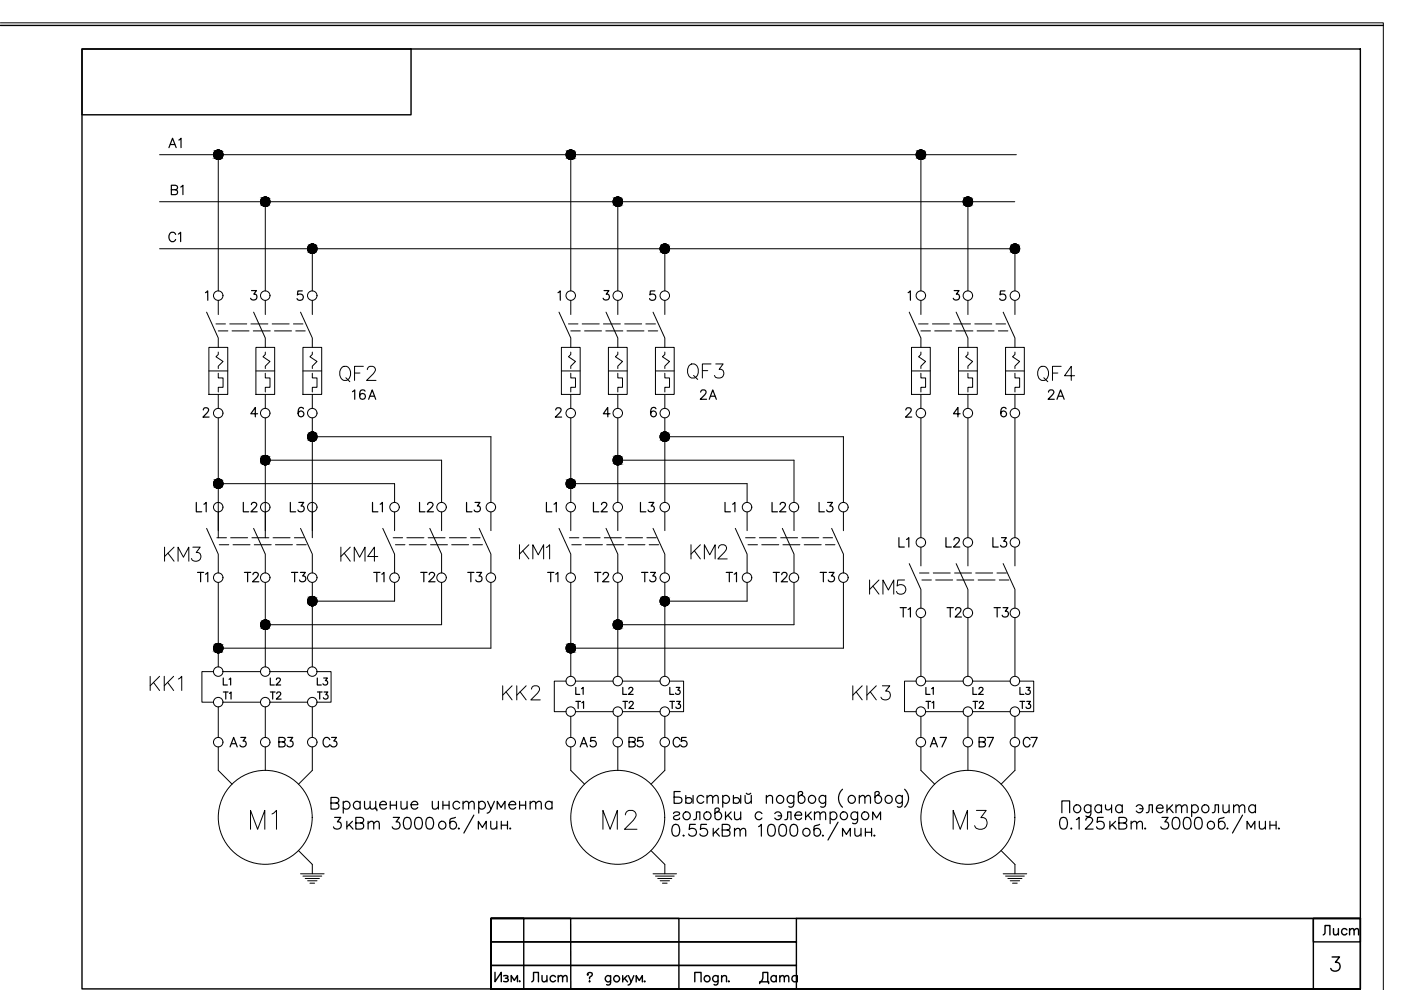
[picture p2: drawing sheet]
<svg xmlns="http://www.w3.org/2000/svg" width="297mm" height="210mm" viewBox="0 0 297 210" stroke-linecap="round" stroke-linejoin="round" font-family="sans-serif">
<defs><g id="words">
<g font-size="7.5">
<text x="52.2" y="177.1">M1</text>
<text x="127" y="177.1">M2</text>
<text x="201.1" y="177.1">M3</text>
</g>
<text font-size="7.1" x="145" y="81.8">QF3</text>
<g font-size="6.6">
<text x="71.3" y="82.2">QF2</text>
<text x="219.1" y="82.2">QF4</text>
<text x="33.9" y="120.3">КМ3</text>
<text x="71.3" y="120.3">КМ4</text>
<text x="183.4" y="127.4">КМ5</text>
<text x="69.1" y="173.6">Вращение инструмента</text>
<text x="224.4" y="174.3">Подача электролита</text>
</g>
<g font-size="6.2">
<text x="109.4" y="119.6">КМ1</text>
<text x="145.7" y="119.6">КМ2</text>
<text x="31" y="147.5">KK1</text>
<text x="105.8" y="149.6">KK2</text>
<text x="179.9" y="149.6">KK3</text>
</g>
<g font-size="5.7">
<text x="123.5" y="209.9">докум.</text>
<text x="160.2" y="209.9">Дата</text>
</g>
<g font-size="5.3">
<text x="34.9" y="52.6">C1</text>
<text x="40.6" y="109.7">L1</text>
<text x="50.8" y="109.7">L2</text>
<text x="60.7" y="109.7">L3</text>
<text x="78" y="109.7">L1</text>
<text x="88.2" y="109.7">L2</text>
<text x="98.1" y="109.7">L3</text>
<text x="119.2" y="109.7" transform="rotate(-90 119.2 109.7)">L1</text>
<text x="124.9" y="109.7">L2</text>
<text x="134.8" y="109.7">L3</text>
<text x="157" y="109.7" transform="rotate(-90 157 109.7)">L1</text>
<text x="162.6" y="109.7">L2</text>
<text x="172.9" y="109.7">L3</text>
<text x="111.8" y="209.5">Лист</text>
</g>
<g font-size="4.9">
<text x="34.9" y="32.5">A1</text>
<text x="35.3" y="42.3">B1</text>
<text x="73.7" y="85.7">16A</text>
<text x="147.5" y="85.7">2A</text>
<text x="221.2" y="85.7">2A</text>
<text x="189.8" y="117.1">L1</text>
<text x="199.7" y="117.1">L2</text>
<text x="209.5" y="117.1">L3</text>
<text x="40.9" y="124.5">T1</text>
<text x="50.8" y="124.5">T2</text>
<text x="61" y="124.5">T3</text>
<text x="78.3" y="124.5">T1</text>
<text x="88.2" y="124.5">T2</text>
<text x="98.4" y="124.5">T3</text>
<text x="115.4" y="124.5">T1</text>
<text x="125.2" y="124.5">T2</text>
<text x="135.1" y="124.5">T3</text>
<text x="153.1" y="124.5">T1</text>
<text x="163" y="124.5">T2</text>
<text x="172.9" y="124.5">T3</text>
<text x="189.8" y="131.9">T1</text>
<text x="200" y="131.9">T2</text>
<text x="209.9" y="131.9">T3</text>
<text x="56.4" y="149.6">T2</text>
<text x="66.3" y="149.6">T3</text>
<text x="48" y="159.5">A3</text>
<text x="58.2" y="159.5">В3</text>
<text x="67.7" y="159.5">С3</text>
<text x="122.1" y="159.5">A5</text>
<text x="132.6" y="159.5">В5</text>
<text x="141.8" y="159.5">С5</text>
<text x="196.5" y="159.5">A7</text>
<text x="206.7" y="159.5">В7</text>
<text x="216.3" y="159.5">С7</text>
<text x="279.8" y="199.3">Лист</text>
</g>
<g font-size="4.4">
<text x="46.6" y="146.4">L1</text>
<text x="50.1" y="149.6" transform="rotate(-90 50.1 149.6)">T1</text>
<text x="56.4" y="146.4">L2</text>
<text x="66.3" y="146.4">L3</text>
<text x="121.4" y="148.5">L1</text>
<text x="131.2" y="148.5">L2</text>
<text x="141.1" y="148.5">L3</text>
<text x="195.4" y="148.5">L1</text>
<text x="205.3" y="148.5">L2</text>
<text x="215.2" y="148.5">L3</text>
<text x="121.4" y="151.3">T1</text>
<text x="131.2" y="151.3">T2</text>
<text x="141.1" y="151.3">T3</text>
<text x="195.4" y="151.3">T1</text>
<text x="205.3" y="151.3">T2</text>
<text x="215.2" y="151.3">T3</text>
</g>
</g></defs>
<g fill="none" stroke="#000" stroke-width=".3">
<path d="M.1 5.4h293.2M17.4 10.4h271v199.3h-271zM17.4 10.4h69.8v13.9h-69.8zM104.1 194.7h16.9v15h-16.9h6.9v-15h-6.9v15v-15h39.8v15h-39.8zM104.1 199.7h64.8v5h-64.8zM104.1 194.7h64.8v5h-64.8zM278.5 194.7h9.9v15h-9.9zM278.5 194.7h9.9v5h-9.9zM104.1 209.7v-5h64.8v5h-64.8h184.3M105 206.2v1.9l1.3-1.9v1.9M106.8 206.9a.66 .66 0 0 1 .9 .2l-.3 .3h-.2M107.4 207.4a.38 .38 0 0 1 .3 .3 .38 .38 0 0 1-.1 .4h-.8"/>
<path d="M108.4 208.1v-1.3l.6 1.1 .7-1.1v1.3M147.3 208.2v-2h1.3v2M152.2 207.1a.64 .64 0 0 0-.9-.1 .64 .64 0 0 0 0 1 .64 .64 0 0 0 .9-.1M152.2 206.9v1.5a.52 .52 0 0 1-.3 .4 .52 .52 0 0 1-.5-.1M153 207.2l.5-.3h.5v1.3M153 206.9v1.3M154.5 208l-.1 .1h.2M282.4 202.9h1.6l-.9 1.1a.96 .96 0 0 1 1 1.1 .96 .96 0 0 1-1.2 .8l-.5-.1-.3-.5"/>
<circle cx="149.9" cy="207.5" r=".66"/>
</g>
<path d="M168.9 194.7h119.5" fill="none" stroke="#000" stroke-width=".36"/>
<g fill="none" stroke="#000" stroke-width=".21">
<path d="M.1 4.8h293.2v205.1M33.8 32.8h181.7M46.3 32.8v28.9M121 32.8v28.9M195.2 32.8v28.9M33.8 42.8h181.3M33.8 52.7h181.2M56.2 42.8v18.9M66.2 52.7v9M131 42.8v18.9M141 52.7v9M205.2 42.8v18.9"/>
<path d="M215.2 52.7v9M43.8 66.2l2.5 5.5v2M44.3 73.7h4v9.9h-4zM44.3 78.6h4M45.8 68.7h2M46.3 79.1v1h1v2h-1v1M46.3 74.6v.6l-.5 .4 1.5 1-1 1v.5M46.3 63.7v3M46.3 70.2h2M48.7 68.7h3.6M49.2 70.2h3.6M53.2 68.7h3.6"/>
<path d="M53.7 70.2h3.6M53.8 66.2l2.4 5.5v2M54.3 73.7h3.9v9.9h-3.9zM54.3 78.6h3.9M56.2 79.1v1h1v2h-1v1M56.2 74.6v.6l-.4 .4 1.4 1-1 1v.5M56.2 63.7v3M57.7 68.7h3.6M58.2 70.2h3.6M62.2 68.7h2M62.7 70.2h2M63.7 66.2l2.5 5.5v2"/>
<path d="M64.2 73.7h4v9.9h-4zM64.2 78.6h4M66.2 79.1v1h1v2h-1v1M66.2 74.6v.6l-.5 .4 1.5 1-1 1v.5M66.2 63.7v3M118.5 66.2l2.5 5.5v2M119 73.7h4v9.9h-4zM119 78.6h4M120.5 68.7h2M121 79.1v1h1v2h-1v1M121 74.6v.6l-.5 .4 1.5 1-1 1v.5M121 70.2h2"/>
<path d="M121 63.7v3M123.4 68.7h3.6M123.9 70.2h3.6M127.9 68.7h3.6M128.4 70.2h3.6M128.5 66.2l2.5 5.5v2M129 73.7h4v9.9h-4zM129 78.6h4M131 79.1v1h1v2h-1v1M131 74.6v.6l-.5 .4 1.5 1-1 1v.5M131 63.7v3M132.4 68.7h3.6"/>
<path d="M132.9 70.2h3.6M136.9 68.7h2.1M137.4 70.2h2.1M138.5 66.2l2.5 5.5v2M139 73.7h3.9v9.9h-3.9zM139 78.6h3.9M141 79.1v1h1v2h-1v1M141 74.6v.6l-.6 .4 1.6 1-1 1v.5M141 63.7v3M192.8 66.2l2.4 5.5v2M193.3 73.7h3.9v9.9h-3.9zM193.3 78.6h3.9"/>
<path d="M194.8 68.7h2M195.2 79.1v1h1v2h-1v1M195.2 74.6v.6l-.4 .4 1.4 1-1 1v.5M195.2 70.2h2.1M195.2 63.7v3M197.7 68.7h3.6M198.2 70.2h3.6M202.2 68.7h3.6M202.7 70.2h3.6M202.7 66.2l2.5 5.5v2M203.2 73.7h4v9.9h-4zM203.2 78.6h4"/>
<path d="M205.2 79.1v1h1v2h-1v1M205.2 74.6v.6l-.5 .4 1.5 1-1 1v.5M205.2 63.7v3M206.7 68.7h3.6M207.2 70.2h3.6M211.2 68.7h2M211.7 70.2h2M212.7 66.2l2.5 5.5v2M213.2 73.7h4v9.9h-4zM213.2 78.6h4M215.2 79.1v1h1v2h-1v1M215.2 74.6v.6l-.5 .4 1.5 1-1 1v.5"/>
<path d="M215.2 63.7v3M46.3 83.6v3M46.3 88.6v25.4M56.2 83.6v3M56.2 88.6v25.4M56.2 97.6h37.4v8.9M66.2 83.6v3M66.2 88.6v25.4M66.2 92.6h37.9v13.9M121 83.6v3M121 88.6v17.9M131 97.6h37.3v8.9"/>
<path d="M131 83.6v3M131 88.6v17.9M141 92.6h37.8v13.9M141 83.6v3M141 88.6v17.9M195.2 83.6v3M195.2 88.6v25.4M205.2 83.6v3M205.2 88.6v25.4M215.2 83.6v3M215.2 88.6v25.4M43.8 112l2.5 5.5v4"/>
<path d="M46 114h2M46.3 102.5h37.4v4M46.5 115.5h2M48.9 114h3.6M49.4 115.5h3.6M53.4 114h3.6M53.8 112l2.4 5.5v4M53.9 115.5h3.6M57.9 114h3.6M58.4 115.5h3.6M62.4 114h2M62.9 115.5h2"/>
<path d="M63.7 112l2.5 5.5v4M81.2 112l2.5 5.5v4M83.4 114h2M83.7 108.5v4M83.8 115.5h2.1M86.3 114h3.6M86.8 115.5h3.6M90.8 114h3.6M91.1 112l2.5 5.5v4M91.3 115.5h3.6M93.6 108.5v4M95.3 114h3.6"/>
<path d="M95.8 115.5h3.6M99.8 114h2M100.3 115.5h2M101.6 112l2.5 5.5v4M104.1 108.5v4M118.5 112l2.5 5.5v4M120.7 114h2M121 102.5h37.4v4M121 108.5v4M121.2 115.5h2M123.6 114h3.6M124.1 115.5h3.6"/>
<path d="M128.1 114h3.6M128.5 112l2.5 5.5v4M128.6 115.5h3.6M131 108.5v4M132.6 114h3.6M133.1 115.5h3.6M137.1 114h2.1M137.6 115.5h2M138.5 112l2.5 5.5v4M141 108.5v4M155.9 112l2.5 5.5v4M158.1 114h2"/>
<path d="M158.4 108.5v4M158.6 115.5h2M161 114h3.6M161.5 115.5h3.6M165.5 114h3.6M165.9 112l2.4 5.5v4M166 115.5h3.6M168.3 108.5v4M170 114h3.6M170.5 115.5h3.6M174.5 114h2M175 115.5h2"/>
<path d="M176.3 112l2.5 5.5v4M178.8 108.5v4M192.8 119.5l2.4 5.5v4M195.2 116v4M202.7 119.5l2.5 5.5v4M205.2 116v4M212.7 119.5l2.5 5.5v4M215.2 116v4M46.3 123.5v17.9M56.2 123.5v17.9M66.2 123.5v17.9M83.7 123.5v4h-17.5"/>
<path d="M93.6 123.5v9h-37.4M104.1 123.5v13.9h-57.8M121 123.5v19.9M131 123.5v19.9M141 123.5v19.9M158.4 123.5v4h-17.4M168.3 123.5v9h-37.3M178.8 123.5v13.9h-57.8M195 121.5h2M195.2 131v12.4M195.5 123h2M197.9 121.5h3.6"/>
<path d="M198.4 123h3.6M202.4 121.5h3.6M202.9 123h3.6M205.2 131v12.4M206.9 121.5h3.6M207.4 123h3.6M211.4 121.5h2M211.9 123h2M215.2 131v12.4M45.3 142.4h-2.5v6.5h2.5M46.3 149.9v6.5M46.3 158.4v4.9l2.9 3"/>
<path d="M47.3 142.4h8M47.3 148.9h8M56.2 149.9v6.5M56.2 158.4v4.9M57.2 142.4h8M57.2 148.9h8M66.2 149.9v6.5M66.2 158.4v4.9l-2.9 3M67.2 142.4h3v6.5h-3M120 144.4h-2.5v6.5h2.5M121 151.9v4.5M121 158.4v4.9l2.9 3"/>
<path d="M122 144.4h8M122 150.9h8M131 151.9v4.5M131 158.4v4.9M132 144.4h8M132 150.9h8M141 151.9v4.5M141 158.4v4.9l-3 3M142 144.4h2.9v6.5h-2.9M194.3 144.4h-2.5v6.5h2.5M195.2 151.9v4.5M195.2 158.4v4.9l3 3"/>
<path d="M196.2 144.4h8M196.2 150.9h8M205.2 151.9v4.5M205.2 158.4v4.9M206.2 144.4h8M206.2 150.9h8M215.2 151.9v4.5M215.2 158.4v4.9l-2.9 3M216.2 144.4h3v6.5h-3M63.3 180.4l2.9 2.9v2M63.7 185.3h5M64.2 185.8h4"/>
<path d="M64.7 186.3h3M65.2 186.7h2M65.7 187.3h1M138 180.4l3 2.9v2M138.5 185.3h4.9M139 185.8h3.9M139.5 186.3h2.9M140 186.7h2M140.4 187.3h1M212.3 180.4l2.9 2.9v2M212.7 185.3h5M213.2 185.8h4"/>
<path d="M213.7 186.3h3M214.2 186.7h2M214.7 187.3h1"/>
<circle cx="46.3" cy="32.8" r="1.01"/>
<circle cx="121" cy="32.8" r="1.01"/>
<circle cx="195.2" cy="32.8" r="1.01"/>
<circle cx="56.2" cy="42.8" r="1.01"/>
<circle cx="66.2" cy="52.7" r="1.01"/>
<circle cx="131" cy="42.8" r="1.01"/>
<circle cx="140.9" cy="52.7" r="1.01"/>
<circle cx="205.2" cy="42.8" r="1.01"/>
<circle cx="215.2" cy="52.7" r="1.01"/>
<circle cx="46.3" cy="62.7" r="1.01"/>
<circle cx="56.2" cy="62.7" r="1.01"/>
<circle cx="66.2" cy="62.7" r="1.01"/>
<circle cx="121" cy="62.7" r="1.01"/>
<circle cx="131" cy="62.7" r="1.01"/>
<circle cx="140.9" cy="62.7" r="1.01"/>
<circle cx="195.2" cy="62.7" r="1.01"/>
<circle cx="205.2" cy="62.7" r="1.01"/>
<circle cx="215.2" cy="62.7" r="1.01"/>
<circle cx="46.3" cy="87.6" r="1.01"/>
<circle cx="56.2" cy="87.6" r="1.01"/>
<circle cx="56.2" cy="97.6" r="1.01"/>
<circle cx="66.2" cy="87.6" r="1.01"/>
<circle cx="66.2" cy="92.6" r="1.01"/>
<circle cx="121" cy="87.6" r="1.01"/>
<circle cx="131" cy="87.6" r="1.01"/>
<circle cx="131" cy="97.6" r="1.01"/>
<circle cx="140.9" cy="87.6" r="1.01"/>
<circle cx="140.9" cy="92.6" r="1.01"/>
<circle cx="195.2" cy="87.6" r="1.01"/>
<circle cx="205.2" cy="87.6" r="1.01"/>
<circle cx="215.2" cy="87.6" r="1.01"/>
<circle cx="46.3" cy="107.5" r="1.01"/>
<circle cx="46.3" cy="102.5" r="1.01"/>
<circle cx="83.6" cy="107.5" r="1.01"/>
<circle cx="104.1" cy="107.5" r="1.01"/>
<circle cx="121" cy="107.5" r="1.01"/>
<circle cx="121" cy="102.5" r="1.01"/>
<circle cx="131" cy="107.5" r="1.01"/>
<circle cx="140.9" cy="107.5" r="1.01"/>
<circle cx="158.4" cy="107.5" r="1.01"/>
<circle cx="178.8" cy="107.5" r="1.01"/>
<circle cx="195.2" cy="115" r="1.01"/>
<circle cx="46.3" cy="137.4" r="1.01"/>
<circle cx="46.3" cy="122.5" r="1.01"/>
<circle cx="56.2" cy="132.4" r="1.01"/>
<circle cx="66.2" cy="127.4" r="1.01"/>
<circle cx="83.6" cy="122.5" r="1.01"/>
<circle cx="104.1" cy="122.5" r="1.01"/>
<circle cx="121" cy="122.5" r="1.01"/>
<circle cx="121" cy="137.4" r="1.01"/>
<circle cx="131" cy="132.4" r="1.01"/>
<circle cx="131" cy="122.5" r="1.01"/>
<circle cx="140.9" cy="127.4" r="1.01"/>
<circle cx="158.4" cy="122.5" r="1.01"/>
<circle cx="195.2" cy="129.9" r="1.01"/>
<circle cx="46.3" cy="157.4" r="1.01"/>
<circle cx="56.2" cy="157.4" r="1.01"/>
<circle cx="66.2" cy="157.4" r="1.01"/>
<circle cx="121" cy="144.4" r="1.01"/>
<circle cx="121" cy="157.4" r="1.01"/>
<circle cx="131" cy="157.4" r="1.01"/>
<circle cx="131" cy="144.4" r="1.01"/>
<circle cx="140.9" cy="157.4" r="1.01"/>
<circle cx="140.9" cy="144.4" r="1.01"/>
<circle cx="195.2" cy="157.4" r="1.01"/>
<circle cx="195.2" cy="144.4" r="1.01"/>
<circle cx="205.2" cy="157.4" r="1.01"/>
<circle cx="205.2" cy="144.4" r="1.01"/>
<circle cx="215.2" cy="157.4" r="1.01"/>
<circle cx="215.2" cy="144.4" r="1.01"/>
<circle cx="56.2" cy="173.3" r="10"/>
<circle cx="131" cy="173.3" r="10"/>
<circle cx="205.2" cy="173.3" r="10"/>
</g>
<g fill="none" stroke="#000" stroke-width=".25">
<path d="M43.6 62.1l.4-.4 .1 2M53.3 61.6h1.1l-.6 .8a.66 .66 0 0 1 .6 .9 .66 .66 0 0 1-1.1 .2l-.2-.3M64.1 61.7h-1v.8a.71 .71 0 0 1 1 0 .71 .71 0 0 1-.1 1.1 .71 .71 0 0 1-1-.3M118.3 62.1l.5-.4v2M128.1 61.6h1l-.6 .8a.67 .67 0 0 1 .7 .9 .67 .67 0 0 1-1.1 .2l-.2-.3M138.8 61.7h-.9l-.1 .8a.7 .7 0 0 1 1.1 0 .7 .7 0 0 1-.2 1.1 .7 .7 0 0 1-1-.3M192.5 62.1l.5-.4v2M202.3 61.6h1l-.5 .8a.67 .67 0 0 1 .6 .9 .67 .67 0 0 1-1.1 .2l-.2-.3M213.1 61.7h-1l-.1 .8a.71 .71 0 0 1 1.1 0 .71 .71 0 0 1-.1 1.1 .71 .71 0 0 1-1.1-.3M43.1 86.9l.4-.4 .6 .1a.66 .66 0 0 1-.2 .9l-.9 .9h1.3M54.6 87.7h-1.4l.9-1.3v2M64.3 86.7a.56 .56 0 0 0-.8-.2 1.21 1.21 0 0 0 .3 1.9 .61 .61 0 0 0 .6-.6 .61 .61 0 0 0-.5-.6 .61 .61 0 0 0-.7 .5"/>
<path d="M117.8 86.9l.4-.4 .7 .1a.66 .66 0 0 1-.2 .9l-1 .9h1.4M129.3 87.7h-1.4l.9-1.3 .1 2M139.1 86.7a.56 .56 0 0 0-.9-.2 1.21 1.21 0 0 0 .3 1.9 .61 .61 0 0 0 .7-.6 .61 .61 0 0 0-.6-.6 .61 .61 0 0 0-.6 .5M192.1 86.9l.3-.4 .7 .1a.66 .66 0 0 1-.2 .9l-.9 .9h1.3M203.6 87.7h-1.5l1-1.3v2M213.3 86.7a.56 .56 0 0 0-.8-.2 1.21 1.21 0 0 0 .3 1.9 .61 .61 0 0 0 .6-.6 .61 .61 0 0 0-.6-.6 .61 .61 0 0 0-.6 .5M100.5 172.8l-2.2 3.8M142.8 172.5a.76 .76 0 0 1 1.3 0l-.1 .2a1.36 1.36 0 0 0-1.2 .6v.1a.76 .76 0 0 0 1.3 0M142.8 174.9a.79 .79 0 0 1 1.2 .4 1.98 1.98 0 0 1-.3 1.9 .8 .8 0 0 1-1.1-.4 2.02 2.02 0 0 1 .2-1.9zM144.2 167.8h-1.3v2.5h1.1a.66 .66 0 0 0 .6-.6 .66 .66 0 0 0-.6-.7h-1.1M144.9 177.1l-.1 .1 .1 .1 .2-.1M145.4 169.4a.67 .67 0 0 1 1.1-.1 .67 .67 0 0 1-.3 1h-.4l-.4-.2"/>
<path d="M145.4 168.6v1.7M146.9 168.6v1.7M147.1 173.8l.4-.1 .2-1.6h.7v1.7M147.4 174.8h-1.2l-.1 1.1a.88 .88 0 0 1 1.4 0 .88 .88 0 0 1-.2 1.3 .88 .88 0 0 1-1.3-.4M149.2 169a.8 .8 0 0 0-1.2-.1 .8 .8 0 0 0 0 1.2 .8 .8 0 0 0 1.2-.1M149.8 174.8h-1.2l-.1 1.1a.88 .88 0 0 1 1.3-.1 .88 .88 0 0 1-.1 1.3 .88 .88 0 0 1-1.3-.3M149.9 169.1l.6-.5 .5 .2 .1 1.5M149.9 168.6v1.7M151.1 169.1l.6-.5 .5 .2 .1 1.5M151.2 175.6v1.7M151.7 176.3l.8 1M152 172.1a.81 .81 0 0 1 1 1 .81 .81 0 0 1-1.3 .5l-.1-2.1a.58 .58 0 0 1 .8-.1l.1 .3-.1 .2-.8 .6"/>
<path d="M152.4 175.6l-1.2 1.2M153.1 176h1.1a.66 .66 0 0 1 .6 .6 .66 .66 0 0 1-.6 .7h-1.1v-2.5l1.4 .1a.59 .59 0 0 1 0 1l-.3 .1M153.2 169a.8 .8 0 0 1 1.2-.1 .8 .8 0 0 1 0 1.2 .8 .8 0 0 1-1.2-.1M153.2 168.6v2.5M153.8 172.1v1.7M154.3 172.8l.8 1M155 172.1l-1.2 1.2M155.5 169.4a.67 .67 0 0 1 1.1-.1 .67 .67 0 0 1-.3 1h-.4l-.4-.2M155.5 168.6v1.7M155.7 172.1l.2 1.6 .5 .1 .6-.5M155.7 176.1l.6-.5 .5 .1 .1 1.6M155.7 175.6v1.7"/>
<path d="M156.9 176.1l.6-.5 .5 .1 .1 1.6M157 168.6v1.7M157 172.1v1.7M158 168.6l.1 1.6 .6 .1 .6-.5M158.2 168.2a.58 .58 0 0 0 1 0M159.3 168.6v1.7M160.8 175.3l.6-.5v2.5M161.6 172.5a.8 .8 0 0 0-1.2-.1 .8 .8 0 0 0 0 1.2 .8 .8 0 0 0 1.2-.2M162.5 169.1l.6-.5 .6 .2 .1 .2v1.3M162.5 168.6v1.7M163.1 174.9a.79 .79 0 0 1 1.2 .4 1.98 1.98 0 0 1-.3 1.9 .8 .8 0 0 1-1.2-.4 2.2 2.2 0 0 1 .3-1.9zM164.3 172.5a.8 .8 0 0 1 1.1-.1 .8 .8 0 0 1 0 1.2 .8 .8 0 0 1-1.1-.2"/>
<path d="M165 173h.7M165.5 174.9a.79 .79 0 0 1 1.2 .4 2.06 2.06 0 0 1-.3 1.9 .8 .8 0 0 1-1.2-.4 2.11 2.11 0 0 1 .3-1.9zM166.4 173.8l.5-.1 .1-1.6h.7v1.7M167.8 174.9a.79 .79 0 0 1 1.2 .4 2.06 2.06 0 0 1-.2 1.9 .8 .8 0 0 1-1.2-.4 2.11 2.11 0 0 1 .2-1.9zM168.3 169a.79 .79 0 0 0-1.2-.1 .79 .79 0 0 0 0 1.2 .79 .79 0 0 0 1.2-.1M168.3 168.6v2a.65 .65 0 0 1-.4 .5 .65 .65 0 0 1-.7-.1M168.5 172.8h1.5a.76 .76 0 0 0-1.1-.6 .76 .76 0 0 0-.2 1.2 .74 .74 0 0 0 1.3 0M169.7 168.6a.81 .81 0 0 1 1 1 .81 .81 0 0 1-1.3 .5l-.1-2a.58 .58 0 0 1 .8-.2l.1 .3-.1 .2-.8 .6M170.8 172.1v1.7M171.3 172.8l.8 1M172 172.1l-1.2 1.2M172.7 172.6l.6-.5 .5 .1 .1 1.6"/>
<path d="M172.7 172.1v1.7M173.8 174.8l-1.1 .3-.1 1.7a.79 .79 0 0 0 1.3 .1 .79 .79 0 0 0-.5-1.3h-.4l-.4 .4M173.9 172.6l.6-.5 .4 .1 .2 1.6M174.5 177.1v.2l.1-.1M175.1 169a.79 .79 0 0 0-1.2-.1 .79 .79 0 0 0 0 1.2 .79 .79 0 0 0 1.2-.1M175.1 168.6v2a.65 .65 0 0 1-.4 .5 .65 .65 0 0 1-.7-.1M176 172.5a.8 .8 0 0 1 1.2-.1 .8 .8 0 0 1 0 1.2 .8 .8 0 0 1-1.2-.2M176 172.1v2.5M177.7 174.3l-2.2 3.8M178.6 167.3a2.55 2.55 0 0 0 0 3.8M178.6 177.3v-1.7l.9 1.3 .8-1.3v1.7M181.2 175.6l.2 1.6 .6 .1 .5-.5"/>
<path d="M181.8 172.5a.79 .79 0 0 0-1.1-.1 .79 .79 0 0 0 0 1.2 .79 .79 0 0 0 1.1-.2M181.8 172.1v1.9a.66 .66 0 0 1-.4 .6 .66 .66 0 0 1-.7-.1M182.2 169.1l.6-.5 .4 .2 .2 1.5M182.2 168.6v1.7M182.5 175.6v1.7M183.4 169.1l.6-.5 .4 .2 .2 1.5M183.5 176.5h1.3M183.5 175.6v1.7M184.8 175.6v1.7M185 173.8v-1.7l.9 1.3 .8-1.3v1.7M185.4 177.1l-.1 .1 .1 .1 .1-.1M186 168.6a.81 .81 0 0 1 .9 1 .81 .81 0 0 1-1.3 .5l-.1-2 .4-.3h.3l.2 .4-.1 .2-.8 .6"/>
<path d="M191.3 169a.79 .79 0 0 0-1.2-.1 .79 .79 0 0 0 0 1.2 .79 .79 0 0 0 1.2-.1M191.3 168.6v2a.65 .65 0 0 1-.4 .5 .65 .65 0 0 1-.6-.1M191.8 167.3a2.59 2.59 0 0 1 0 3.8M263.4 172.8l-2.1 3.8M269.2 175h1.4M270.6 174.1v1.7M271.2 175.5l-.2 .2h.3"/>
<circle cx="145.5" cy="173" r=".82"/>
<circle cx="149.9" cy="173" r=".82"/>
<circle cx="165.4" cy="169.5" r=".82"/>
<circle cx="170.9" cy="176.4" r=".82"/>
<circle cx="172.1" cy="169.5" r=".82"/>
<circle cx="178.9" cy="173" r=".82"/>
<circle cx="180.5" cy="169.5" r=".83"/>
<circle cx="183.4" cy="173" r=".82"/>
<circle cx="188.4" cy="169.5" r=".82"/>
</g>
<g fill="#000" stroke="#000" stroke-width=".21">
<path d="M46.2 31.8h.4zM46 31.8h.6z"/>
<path d="M46 31.8l.7 .1zM45.8 31.9h.9z"/>
<path d="M46 33.8h.6zM46 33.8h.4z"/>
<path d="M45.8 31.9l1.1 .1zM45.7 32h1.2z"/>
<path d="M45.8 33.7h.9zM45.8 33.7l.8 .1z"/>
<path d="M45.7 32l1.3 .1-.1-.1zM45.6 32.1l.1-.1 1.3 .1z"/>
<path d="M45.7 33.6h1.2zM45.7 33.6l1 .1z"/>
<path d="M45.6 32.1l1.5 .2-.1-.2zM45.6 32.1l1.5 .2h-1.7z"/>
<path d="M45.6 33.5l1.3 .1 .1-.1zM45.6 33.5l1.3 .1h-1.2z"/>
<path d="M45.4 32.3l1.8 .1-.1-.1zM45.4 32.3l1.8 .1h-1.8z"/>
<path d="M45.4 33.3l1.6 .2 .1-.2zM45.4 33.3l1.6 .2h-1.4z"/>
<path d="M45.4 32.4l1.9 .2-.1-.2zM45.4 32.4l1.9 .2h-2z"/>
<path d="M45.4 33.2l1.7 .1 .1-.1zM45.4 33.2l1.7 .1h-1.7z"/>
<path d="M45.3 32.6l2 .2v-.2zM45.3 32.6l2 .2h-2z"/>
<path d="M45.3 33l1.9 .2 .1-.2zM45.3 33l1.9 .2h-1.8z"/>
<path d="M45.3 32.8l2 .2v-.2zM45.3 32.8l2 .2h-2z"/>
<path d="M120.9 31.8h.4zM120.7 31.8h.6z"/>
<path d="M120.7 31.8l.8 .1zM120.6 31.9h.9z"/>
<path d="M120.7 33.8h.6zM120.7 33.8h.4z"/>
<path d="M120.6 31.9l1 .1zM120.4 32h1.2z"/>
<path d="M120.6 33.7h.9zM120.6 33.7l.7 .1z"/>
<path d="M120.4 32l1.4 .1-.2-.1zM120.3 32.1l.1-.1 1.4 .1z"/>
<path d="M120.4 33.6h1.2zM120.4 33.6l1.1 .1z"/>
<path d="M120.3 32.1l1.6 .2-.1-.2zM120.3 32.1l1.6 .2h-1.7z"/>
<path d="M120.3 33.5l1.3 .1 .2-.1zM120.3 33.5l1.3 .1h-1.2z"/>
<path d="M120.2 32.3l1.7 .1v-.1zM120.2 32.3l1.7 .1h-1.8z"/>
<path d="M120.2 33.3l1.6 .2 .1-.2zM120.2 33.3l1.6 .2h-1.5z"/>
<path d="M120.1 32.4l1.9 .2-.1-.2zM120.1 32.4l1.9 .2h-2z"/>
<path d="M120.1 33.2l1.8 .1v-.1zM120.1 33.2l1.8 .1h-1.7z"/>
<path d="M120 32.6l2 .2v-.2zM120 32.6l2 .2h-2z"/>
<path d="M120 33l1.9 .2 .1-.2zM120 33l1.9 .2h-1.8z"/>
<path d="M120 32.8l2 .2v-.2zM120 32.8l2 .2h-2z"/>
<path d="M195.2 31.8h.3zM195 31.8h.5z"/>
<path d="M195 31.8l.7 .1zM194.8 31.9h.9z"/>
<path d="M195 33.8h.5zM195 33.8h.4z"/>
<path d="M194.8 31.9l1.1 .1zM194.7 32h1.2z"/>
<path d="M194.8 33.7h.9zM194.8 33.7l.7 .1z"/>
<path d="M194.7 32l1.3 .1-.1-.1zM194.5 32.1l.2-.1 1.3 .1z"/>
<path d="M194.7 33.6h1.2zM194.7 33.6l1 .1z"/>
<path d="M194.5 32.1l1.6 .2-.1-.2zM194.5 32.1l1.6 .2h-1.7z"/>
<path d="M194.5 33.5l1.4 .1 .1-.1zM194.5 33.5l1.4 .1h-1.2z"/>
<path d="M194.4 32.3l1.8 .1-.1-.1zM194.4 32.3l1.8 .1h-1.9z"/>
<path d="M194.4 33.3l1.6 .2 .1-.2zM194.4 33.3l1.6 .2h-1.5z"/>
<path d="M194.3 32.4l1.9 .2v-.2zM194.3 32.4l1.9 .2h-1.9z"/>
<path d="M194.3 33.2l1.8 .1 .1-.1zM194.3 33.2l1.8 .1h-1.7z"/>
<path d="M194.3 32.6l1.9 .2v-.2zM194.3 32.6l1.9 .2h-1.9z"/>
<path d="M194.3 32.8l1.9 .2v-.2zM194.3 32.8l1.9 .2h-1.9z"/>
<path d="M194.3 33l1.9 .2v-.2zM194.3 33l1.9 .2h-1.9z"/>
<path d="M56.2 41.8h.3zM56 41.8h.5z"/>
<path d="M56 41.8l.7 .1zM55.8 41.9h.9z"/>
<path d="M56 43.7h.5zM56 43.7l.4 .1z"/>
<path d="M55.8 41.9l1.1 .1zM55.7 42h1.2z"/>
<path d="M55.8 43.7h.9zM55.8 43.7h.7z"/>
<path d="M55.7 42l1.3 .1-.1-.1zM55.5 42.1l.2-.1 1.3 .1z"/>
<path d="M55.7 43.6h1.2zM55.7 43.6l1 .1z"/>
<path d="M55.5 42.1l1.6 .1-.1-.1zM55.5 42.1l1.6 .1h-1.7z"/>
<path d="M55.5 43.4h1.5zM55.5 43.4l1.4 .2z"/>
<path d="M55.4 42.2l1.8 .2-.1-.2zM55.4 42.2l1.8 .2h-1.9z"/>
<path d="M55.4 43.3l1.6 .1 .1-.1zM55.4 43.3l1.6 .1h-1.5z"/>
<path d="M55.3 42.4l1.9 .2v-.2zM55.3 42.4l1.9 .2h-1.9z"/>
<path d="M55.3 43.1l1.8 .2 .1-.2zM55.3 43.1l1.8 .2h-1.7z"/>
<path d="M55.3 42.6l1.9 .2v-.2zM55.3 42.6l1.9 .2h-1.9z"/>
<path d="M55.3 42.9l1.9 .2v-.2zM55.3 42.9l1.9 .2h-1.9z"/>
<path d="M55.3 42.8l1.9 .1v-.1zM55.3 42.8l1.9 .1h-1.9z"/>
<path d="M66.1 51.7l.4 .1zM65.9 51.8h.6z"/>
<path d="M65.9 51.8h.8zM65.8 51.8h.9z"/>
<path d="M65.9 53.7h.6zM65.9 53.7h.4z"/>
<path d="M65.8 51.8l1 .1zM65.6 51.9h1.2z"/>
<path d="M65.8 53.6h.9zM65.8 53.6l.7 .1z"/>
<path d="M65.6 51.9l1.4 .2-.2-.2zM65.5 52.1l.1-.2 1.4 .2z"/>
<path d="M65.6 53.5h1.2zM65.6 53.5l1.1 .1z"/>
<path d="M65.5 52.1l1.6 .1-.1-.1zM65.5 52.1l1.6 .1h-1.7z"/>
<path d="M65.5 53.4l1.3 .1 .2-.1zM65.5 53.4l1.3 .1h-1.2z"/>
<path d="M65.4 52.2l1.7 .2v-.2zM65.4 52.2l1.7 .2h-1.8z"/>
<path d="M65.4 53.2l1.6 .2 .1-.2zM65.4 53.2l1.6 .2h-1.5z"/>
<path d="M65.3 52.4l1.9 .1-.1-.1zM65.3 52.4l1.9 .1h-2z"/>
<path d="M65.3 53.1l1.8 .1v-.1zM65.3 53.1l1.8 .1h-1.7z"/>
<path d="M65.2 52.5l2 .2v-.2zM65.2 52.5l2 .2h-2z"/>
<path d="M65.2 52.9l1.9 .2 .1-.2zM65.2 52.9l1.9 .2h-1.8z"/>
<path d="M65.2 52.7l2 .2v-.2zM65.2 52.7l2 .2h-2z"/>
<path d="M130.9 41.8h.4zM130.7 41.8h.6z"/>
<path d="M130.7 41.8l.7 .1zM130.5 41.9h.9z"/>
<path d="M130.7 43.7h.6zM130.7 43.7l.4 .1z"/>
<path d="M130.5 41.9l1.1 .1zM130.4 42h1.2z"/>
<path d="M130.5 43.7h.9zM130.5 43.7h.8z"/>
<path d="M130.4 42l1.3 .1-.1-.1zM130.2 42.1l.2-.1 1.3 .1z"/>
<path d="M130.4 43.6h1.2zM130.4 43.6l1 .1z"/>
<path d="M130.2 42.1l1.6 .1-.1-.1zM130.2 42.1l1.6 .1h-1.7z"/>
<path d="M130.2 43.4h1.5zM130.2 43.4l1.4 .2z"/>
<path d="M130.1 42.2l1.8 .2-.1-.2zM130.1 42.2l1.8 .2h-1.8z"/>
<path d="M130.1 43.3l1.6 .1 .1-.1zM130.1 43.3l1.6 .1h-1.5z"/>
<path d="M130.1 42.4l1.9 .2-.1-.2zM130.1 42.4l1.9 .2h-2z"/>
<path d="M130.1 43.1l1.7 .2 .1-.2zM130.1 43.1l1.7 .2h-1.7z"/>
<path d="M130 42.6l2 .2v-.2zM130 42.6l2 .2h-2z"/>
<path d="M130 42.9l1.9 .2 .1-.2zM130 42.9l1.9 .2h-1.8z"/>
<path d="M130 42.8l2 .1v-.1zM130 42.8l2 .1h-2z"/>
<path d="M140.9 51.7l.3 .1zM140.7 51.8h.5z"/>
<path d="M140.7 51.8h.7zM140.5 51.8h.9z"/>
<path d="M140.7 53.7h.5zM140.7 53.7h.3z"/>
<path d="M140.5 51.8l1 .1zM140.3 51.9h1.2z"/>
<path d="M140.5 53.6h.9zM140.5 53.6l.7 .1z"/>
<path d="M140.3 51.9l1.4 .2-.2-.2zM140.3 51.9l1.4 .2h-1.5z"/>
<path d="M140.3 53.5h1.2zM140.3 53.5l1.1 .1z"/>
<path d="M140.2 52.1l1.6 .1-.1-.1zM140.2 52.1l1.6 .1h-1.7z"/>
<path d="M140.2 53.4l1.3 .1 .2-.1zM140.2 53.4l1.3 .1h-1.2z"/>
<path d="M140.1 52.2l1.8 .2-.1-.2zM140.1 52.2l1.8 .2h-1.9z"/>
<path d="M140.1 53.2l1.6 .2 .1-.2zM140.1 53.2l1.6 .2h-1.5z"/>
<path d="M140 52.4l1.9 .1v-.1zM140 52.4l1.9 .1h-1.9z"/>
<path d="M140 53.1l1.8 .1 .1-.1zM140 53.1l1.8 .1h-1.7z"/>
<path d="M140 52.5l2 .2-.1-.2zM140 52.5l2 .2h-2z"/>
<path d="M140 52.9l1.9 .2v-.2zM140 52.9l1.9 .2h-1.9z"/>
<path d="M140 52.7l1.9 .2 .1-.2zM140 52.7l1.9 .2h-1.9z"/>
<path d="M205.1 41.8h.4zM204.9 41.8h.6z"/>
<path d="M204.9 41.8l.8 .1zM204.8 41.9h.9z"/>
<path d="M204.9 43.7h.6zM204.9 43.7l.4 .1z"/>
<path d="M204.8 41.9l1 .1zM204.6 42h1.2z"/>
<path d="M204.8 43.7h.9zM204.8 43.7h.7z"/>
<path d="M204.6 42l1.4 .1-.2-.1zM204.5 42.1l.1-.1 1.4 .1z"/>
<path d="M204.6 43.6h1.2zM204.6 43.6l1.1 .1z"/>
<path d="M204.5 42.1l1.6 .1-.1-.1zM204.5 42.1l1.6 .1h-1.7z"/>
<path d="M204.5 43.4h1.5zM204.5 43.4l1.3 .2z"/>
<path d="M204.4 42.2l1.7 .2v-.2zM204.4 42.2l1.7 .2h-1.8z"/>
<path d="M204.4 43.3l1.6 .1 .1-.1zM204.4 43.3l1.6 .1h-1.5z"/>
<path d="M204.3 42.4l1.9 .2-.1-.2zM204.3 42.4l1.9 .2h-2z"/>
<path d="M204.3 43.1l1.8 .2v-.2zM204.3 43.1l1.8 .2h-1.7z"/>
<path d="M204.2 42.6l2 .2v-.2zM204.2 42.6l2 .2h-2z"/>
<path d="M204.2 42.9l1.9 .2 .1-.2zM204.2 42.9l1.9 .2h-1.8z"/>
<path d="M204.2 42.8l2 .1v-.1zM204.2 42.8l2 .1h-2z"/>
<path d="M215.1 51.7l.4 .1zM214.9 51.8h.6z"/>
<path d="M214.9 51.8h.7zM214.7 51.8h.9z"/>
<path d="M214.9 53.7h.6zM214.9 53.7h.4z"/>
<path d="M214.7 51.8l1.1 .1zM214.6 51.9h1.2z"/>
<path d="M214.7 53.6h.9zM214.7 53.6l.8 .1z"/>
<path d="M214.6 51.9l1.3 .2-.1-.2zM214.6 51.9l1.3 .2h-1.5z"/>
<path d="M214.6 53.5h1.2zM214.6 53.5l1 .1z"/>
<path d="M214.4 52.1l1.6 .1-.1-.1zM214.4 52.1l1.6 .1h-1.7z"/>
<path d="M214.4 53.4l1.4 .1 .1-.1zM214.4 53.4l1.4 .1h-1.2z"/>
<path d="M214.3 52.2l1.8 .2-.1-.2zM214.3 52.2l1.8 .2h-1.8z"/>
<path d="M214.3 53.2l1.6 .2 .1-.2zM214.3 53.2l1.6 .2h-1.5z"/>
<path d="M214.3 52.4l1.9 .1-.1-.1zM214.3 52.4l1.9 .1h-2z"/>
<path d="M214.3 53.1l1.7 .1 .1-.1zM214.3 53.1l1.7 .1h-1.7z"/>
<path d="M214.2 52.5l2 .2v-.2zM214.2 52.5l2 .2h-2z"/>
<path d="M214.2 52.9l1.9 .2 .1-.2zM214.2 52.9l1.9 .2h-1.8z"/>
<path d="M214.2 52.7l2 .2v-.2zM214.2 52.7l2 .2h-2z"/>
<path d="M56.2 96.6h.3zM56 96.6h.5z"/>
<path d="M56 96.6l.7 .1zM55.8 96.7h.9z"/>
<path d="M56 98.5h.5zM56 98.5l.4 .1z"/>
<path d="M55.8 96.7l1.1 .1zM55.7 96.8h1.2z"/>
<path d="M55.8 98.5h.9zM55.8 98.5h.7z"/>
<path d="M55.7 96.8l1.3 .1-.1-.1zM55.5 96.9l.2-.1 1.3 .1z"/>
<path d="M55.7 98.4h1.2zM55.7 98.4l1 .1z"/>
<path d="M55.5 96.9l1.6 .1-.1-.1zM55.5 96.9l1.6 .1h-1.7z"/>
<path d="M55.5 98.2l1.4 .2 .1-.2zM55.5 98.2l1.4 .2h-1.2z"/>
<path d="M55.4 97l1.8 .2-.1-.2zM55.4 97l1.8 .2h-1.9z"/>
<path d="M55.4 98.1l1.6 .1 .1-.1zM55.4 98.1l1.6 .1h-1.5z"/>
<path d="M55.3 97.2l1.9 .2v-.2zM55.3 97.2l1.9 .2h-1.9z"/>
<path d="M55.3 97.9l1.8 .2 .1-.2zM55.3 97.9l1.8 .2h-1.7z"/>
<path d="M55.3 97.4l1.9 .2v-.2zM55.3 97.4l1.9 .2h-1.9z"/>
<path d="M55.3 97.8l1.9 .1v-.1zM55.3 97.8l1.9 .1h-1.9z"/>
<path d="M55.3 97.6l1.9 .2v-.2zM55.3 97.6l1.9 .2h-1.9z"/>
<path d="M66.1 91.6h.4zM65.9 91.6h.6z"/>
<path d="M65.9 91.6l.8 .1zM65.8 91.7h.9z"/>
<path d="M65.9 93.5h.6zM65.9 93.5l.4 .1z"/>
<path d="M65.8 91.7l1 .1zM65.6 91.8h1.2z"/>
<path d="M65.8 93.5h.9zM65.8 93.5h.7z"/>
<path d="M65.6 91.8l1.4 .1-.2-.1zM65.5 91.9l.1-.1 1.4 .1z"/>
<path d="M65.6 93.4h1.2zM65.6 93.4l1.1 .1z"/>
<path d="M65.5 91.9l1.6 .2-.1-.2zM65.5 91.9l1.6 .2h-1.7z"/>
<path d="M65.5 93.3l1.3 .1 .2-.1zM65.5 93.3l1.3 .1h-1.2z"/>
<path d="M65.4 92.1l1.7 .1v-.1zM65.4 92.1l1.7 .1h-1.8z"/>
<path d="M65.4 93.1l1.6 .2 .1-.2zM65.4 93.1l1.6 .2h-1.5z"/>
<path d="M65.3 92.2l1.9 .2-.1-.2zM65.3 92.2l1.9 .2h-2z"/>
<path d="M65.3 93l1.8 .1v-.1zM65.3 93l1.8 .1h-1.7z"/>
<path d="M65.2 92.4l2 .2v-.2zM65.2 92.4l2 .2h-2z"/>
<path d="M65.2 92.8l1.9 .2 .1-.2zM65.2 92.8l1.9 .2h-1.8z"/>
<path d="M65.2 92.6l2 .2v-.2zM65.2 92.6l2 .2h-2z"/>
<path d="M130.9 96.6h.4zM130.7 96.6h.6z"/>
<path d="M130.7 96.6l.7 .1zM130.5 96.7h.9z"/>
<path d="M130.7 98.5h.6zM130.7 98.5l.4 .1z"/>
<path d="M130.5 96.7l1.1 .1zM130.4 96.8h1.2z"/>
<path d="M130.5 98.5h.9zM130.5 98.5h.8z"/>
<path d="M130.4 96.8l1.3 .1-.1-.1zM130.2 96.9l.2-.1 1.3 .1z"/>
<path d="M130.4 98.4h1.2zM130.4 98.4l1 .1z"/>
<path d="M130.2 96.9l1.6 .1-.1-.1zM130.2 96.9l1.6 .1h-1.7z"/>
<path d="M130.2 98.2l1.4 .2 .1-.2zM130.2 98.2l1.4 .2h-1.2z"/>
<path d="M130.1 97l1.8 .2-.1-.2zM130.1 97l1.8 .2h-1.8z"/>
<path d="M130.1 98.1l1.6 .1 .1-.1zM130.1 98.1l1.6 .1h-1.5z"/>
<path d="M130.1 97.2l1.9 .2-.1-.2zM130.1 97.2l1.9 .2h-2z"/>
<path d="M130.1 97.9l1.7 .2 .1-.2zM130.1 97.9l1.7 .2h-1.7z"/>
<path d="M130 97.4l2 .2v-.2zM130 97.4l2 .2h-2z"/>
<path d="M130 97.8l1.9 .1 .1-.1zM130 97.8l1.9 .1h-1.8z"/>
<path d="M130 97.6l2 .2v-.2zM130 97.6l2 .2h-2z"/>
<path d="M140.9 91.6h.3zM140.7 91.6h.5z"/>
<path d="M140.7 91.6l.7 .1zM140.5 91.7h.9z"/>
<path d="M140.7 93.5h.5zM140.7 93.5l.3 .1z"/>
<path d="M140.5 91.7l1 .1zM140.3 91.8h1.2z"/>
<path d="M140.5 93.5h.9zM140.5 93.5h.7z"/>
<path d="M140.3 91.8l1.4 .1-.2-.1zM140.3 91.8l1.4 .1h-1.5z"/>
<path d="M140.3 93.4h1.2zM140.3 93.4l1.1 .1z"/>
<path d="M140.2 91.9l1.6 .2-.1-.2zM140.2 91.9l1.6 .2h-1.7z"/>
<path d="M140.2 93.3l1.3 .1 .2-.1zM140.2 93.3l1.3 .1h-1.2z"/>
<path d="M140.1 92.1l1.8 .1-.1-.1zM140.1 92.1l1.8 .1h-1.9z"/>
<path d="M140.1 93.1l1.6 .2 .1-.2zM140.1 93.1l1.6 .2h-1.5z"/>
<path d="M140 92.2l1.9 .2v-.2zM140 92.2l1.9 .2h-1.9z"/>
<path d="M140 93l1.8 .1 .1-.1zM140 93l1.8 .1h-1.7z"/>
<path d="M140 92.4l2 .2-.1-.2zM140 92.4l2 .2h-2z"/>
<path d="M140 92.8l1.9 .2v-.2zM140 92.8l1.9 .2h-1.9z"/>
<path d="M140 92.6l1.9 .2 .1-.2zM140 92.6l1.9 .2h-1.9z"/>
<path d="M46.2 101.6h.4zM46 101.6h.6z"/>
<path d="M46 101.6l.7 .1zM45.8 101.7h.9z"/>
<path d="M46 103.5h.6zM46 103.5h.4z"/>
<path d="M45.8 101.7l1.1 .1zM45.7 101.8h1.2z"/>
<path d="M45.8 103.4h.9zM45.8 103.4l.8 .1z"/>
<path d="M45.7 101.8l1.3 .1-.1-.1zM45.7 101.8l1.3 .1h-1.4z"/>
<path d="M45.7 103.3h1.2zM45.7 103.3l1 .1z"/>
<path d="M45.6 101.9l1.5 .1-.1-.1zM45.6 101.9l1.5 .1h-1.7z"/>
<path d="M45.6 103.2l1.3 .1 .1-.1zM45.6 103.2l1.3 .1h-1.2z"/>
<path d="M45.4 102l1.8 .2-.1-.2zM45.4 102l1.8 .2h-1.8z"/>
<path d="M45.4 103.1l1.6 .1 .1-.1zM45.4 103.1l1.6 .1h-1.4z"/>
<path d="M45.4 102.2l1.9 .2-.1-.2zM45.4 102.2l1.9 .2h-2z"/>
<path d="M45.4 102.9l1.7 .2 .1-.2zM45.4 102.9l1.7 .2h-1.7z"/>
<path d="M45.3 102.4l2 .1v-.1zM45.3 102.4l2 .1h-2z"/>
<path d="M45.3 102.7l1.9 .2 .1-.2zM45.3 102.7l1.9 .2h-1.8z"/>
<path d="M45.3 102.5l2 .2v-.2zM45.3 102.5l2 .2h-2z"/>
<path d="M120.9 101.6h.4zM120.7 101.6h.6z"/>
<path d="M120.7 101.6l.8 .1zM120.6 101.7h.9z"/>
<path d="M120.7 103.5h.6zM120.7 103.5h.4z"/>
<path d="M120.6 101.7l1 .1zM120.4 101.8h1.2z"/>
<path d="M120.6 103.4h.9zM120.6 103.4l.7 .1z"/>
<path d="M120.4 101.8l1.4 .1-.2-.1zM120.3 101.9l.1-.1 1.4 .1z"/>
<path d="M120.4 103.3h1.2zM120.4 103.3l1.1 .1z"/>
<path d="M120.3 101.9l1.6 .1-.1-.1zM120.3 101.9l1.6 .1h-1.7z"/>
<path d="M120.3 103.2l1.3 .1 .2-.1zM120.3 103.2l1.3 .1h-1.2z"/>
<path d="M120.2 102l1.7 .2v-.2zM120.2 102l1.7 .2h-1.8z"/>
<path d="M120.2 103.1l1.6 .1 .1-.1zM120.2 103.1l1.6 .1h-1.5z"/>
<path d="M120.1 102.2l1.9 .2-.1-.2zM120.1 102.2l1.9 .2h-2z"/>
<path d="M120.1 102.9l1.8 .2v-.2zM120.1 102.9l1.8 .2h-1.7z"/>
<path d="M120 102.4l2 .1v-.1zM120 102.4l2 .1h-2z"/>
<path d="M120 102.7l1.9 .2 .1-.2zM120 102.7l1.9 .2h-1.8z"/>
<path d="M120 102.5l2 .2v-.2zM120 102.5l2 .2h-2z"/>
<path d="M46.2 136.4l.4 .1zM46 136.5h.6z"/>
<path d="M46 136.5h.7zM45.8 136.5h.9z"/>
<path d="M46 138.4h.6zM46 138.4h.4z"/>
<path d="M45.8 136.5l1.1 .1zM45.7 136.6h1.2z"/>
<path d="M45.8 138.3h.9zM45.8 138.3l.8 .1z"/>
<path d="M45.7 136.6l1.3 .2-.1-.2zM45.7 136.6l1.3 .2h-1.4z"/>
<path d="M45.7 138.2h1.2zM45.7 138.2l1 .1z"/>
<path d="M45.6 136.8l1.5 .1-.1-.1zM45.6 136.8l1.5 .1h-1.7z"/>
<path d="M45.6 138.1l1.3 .1 .1-.1zM45.6 138.1l1.3 .1h-1.2z"/>
<path d="M45.4 136.9l1.8 .2-.1-.2zM45.4 136.9l1.8 .2h-1.8z"/>
<path d="M45.4 138l1.6 .1 .1-.1zM45.4 138l1.6 .1h-1.4z"/>
<path d="M45.4 137.1l1.9 .1-.1-.1zM45.4 137.1l1.9 .1h-2z"/>
<path d="M45.4 137.8l1.7 .2 .1-.2zM45.4 137.8l1.7 .2h-1.7z"/>
<path d="M45.3 137.2l2 .2v-.2zM45.3 137.2l2 .2h-2z"/>
<path d="M45.3 137.6l1.9 .2 .1-.2zM45.3 137.6l1.9 .2h-1.8z"/>
<path d="M45.3 137.4l2 .2v-.2zM45.3 137.4l2 .2h-2z"/>
<path d="M56.2 131.5h.3zM56 131.5h.5z"/>
<path d="M56 131.5h.7zM55.8 131.5h.9z"/>
<path d="M56 133.4h.5zM56 133.4h.4z"/>
<path d="M55.8 131.5l1.1 .1zM55.7 131.6h1.2z"/>
<path d="M55.8 133.3h.9zM55.8 133.3l.7 .1z"/>
<path d="M55.7 131.6l1.3 .2-.1-.2zM55.5 131.8l.2-.2 1.3 .2z"/>
<path d="M55.7 133.2h1.2zM55.7 133.2l1 .1z"/>
<path d="M55.5 131.8l1.6 .1-.1-.1zM55.5 131.8l1.6 .1h-1.7z"/>
<path d="M55.5 133.1l1.4 .1 .1-.1zM55.5 133.1l1.4 .1h-1.2z"/>
<path d="M55.4 131.9l1.8 .2-.1-.2zM55.4 131.9l1.8 .2h-1.9z"/>
<path d="M55.4 133l1.6 .1 .1-.1zM55.4 133l1.6 .1h-1.5z"/>
<path d="M55.3 132.1l1.9 .2v-.2zM55.3 132.1l1.9 .2h-1.9z"/>
<path d="M55.3 132.8l1.8 .2 .1-.2zM55.3 132.8l1.8 .2h-1.7z"/>
<path d="M55.3 132.3l1.9 .2v-.2zM55.3 132.3l1.9 .2h-1.9z"/>
<path d="M55.3 132.6l1.9 .2v-.2zM55.3 132.6l1.9 .2h-1.9z"/>
<path d="M55.3 132.5l1.9 .1v-.1zM55.3 132.5l1.9 .1h-1.9z"/>
<path d="M66.1 126.5h.4zM65.9 126.5h.6z"/>
<path d="M65.9 126.5l.8 .1zM65.8 126.6h.9z"/>
<path d="M65.9 128.4h.6zM65.9 128.4l.4 .1z"/>
<path d="M65.8 126.6l1 .1zM65.6 126.7h1.2z"/>
<path d="M65.8 128.3h.9zM65.8 128.3l.7 .1z"/>
<path d="M65.6 126.7l1.4 .1-.2-.1zM65.5 126.8l.1-.1 1.4 .1z"/>
<path d="M65.6 128.3h1.2zM65.6 128.3h1.1z"/>
<path d="M65.5 126.8l1.6 .1-.1-.1zM65.5 126.8l1.6 .1h-1.7z"/>
<path d="M65.5 128.1l1.3 .2 .2-.2zM65.5 128.1l1.3 .2h-1.2z"/>
<path d="M65.4 126.9l1.7 .2v-.2zM65.4 126.9l1.7 .2h-1.8z"/>
<path d="M65.4 128l1.6 .1 .1-.1zM65.4 128l1.6 .1h-1.5z"/>
<path d="M65.3 127.1l1.9 .2-.1-.2zM65.3 127.1l1.9 .2h-2z"/>
<path d="M65.3 127.8l1.8 .2v-.2zM65.3 127.8l1.8 .2h-1.7z"/>
<path d="M65.2 127.3l2 .2v-.2zM65.2 127.3l2 .2h-2z"/>
<path d="M65.2 127.6l1.9 .2 .1-.2zM65.2 127.6l1.9 .2h-1.8z"/>
<path d="M65.2 127.5l2 .1v-.1zM65.2 127.5l2 .1h-2z"/>
<path d="M120.9 136.4l.4 .1zM120.7 136.5h.6z"/>
<path d="M120.7 136.5h.8zM120.6 136.5h.9z"/>
<path d="M120.7 138.4h.6zM120.7 138.4h.4z"/>
<path d="M120.6 136.5l1 .1zM120.4 136.6h1.2z"/>
<path d="M120.6 138.3h.9zM120.6 138.3l.7 .1z"/>
<path d="M120.4 136.6l1.4 .2-.2-.2zM120.3 136.8l.1-.2 1.4 .2z"/>
<path d="M120.4 138.2h1.2zM120.4 138.2l1.1 .1z"/>
<path d="M120.3 136.8l1.6 .1-.1-.1zM120.3 136.8l1.6 .1h-1.7z"/>
<path d="M120.3 138.1l1.3 .1 .2-.1zM120.3 138.1l1.3 .1h-1.2z"/>
<path d="M120.2 136.9l1.7 .2v-.2zM120.2 136.9l1.7 .2h-1.8z"/>
<path d="M120.2 138l1.6 .1 .1-.1zM120.2 138l1.6 .1h-1.5z"/>
<path d="M120.1 137.1l1.9 .1-.1-.1zM120.1 137.1l1.9 .1h-2z"/>
<path d="M120.1 137.8l1.8 .2v-.2zM120.1 137.8l1.8 .2h-1.7z"/>
<path d="M120 137.2l2 .2v-.2zM120 137.2l2 .2h-2z"/>
<path d="M120 137.6l1.9 .2 .1-.2zM120 137.6l1.9 .2h-1.8z"/>
<path d="M120 137.4l2 .2v-.2zM120 137.4l2 .2h-2z"/>
<path d="M130.9 131.5h.4zM130.7 131.5h.6z"/>
<path d="M130.7 131.5h.7zM130.5 131.5h.9z"/>
<path d="M130.7 133.4h.6zM130.7 133.4h.4z"/>
<path d="M130.5 131.5l1.1 .1zM130.4 131.6h1.2z"/>
<path d="M130.5 133.3h.9zM130.5 133.3l.8 .1z"/>
<path d="M130.4 131.6l1.3 .2-.1-.2zM130.2 131.8l.2-.2 1.3 .2z"/>
<path d="M130.4 133.2h1.2zM130.4 133.2l1 .1z"/>
<path d="M130.2 131.8l1.6 .1-.1-.1zM130.2 131.8l1.6 .1h-1.7z"/>
<path d="M130.2 133.1l1.4 .1 .1-.1zM130.2 133.1l1.4 .1h-1.2z"/>
<path d="M130.1 131.9l1.8 .2-.1-.2zM130.1 131.9l1.8 .2h-1.8z"/>
<path d="M130.1 133l1.6 .1 .1-.1zM130.1 133l1.6 .1h-1.5z"/>
<path d="M130.1 132.1l1.9 .2-.1-.2zM130.1 132.1l1.9 .2h-2z"/>
<path d="M130.1 132.8l1.7 .2 .1-.2zM130.1 132.8l1.7 .2h-1.7z"/>
<path d="M130 132.3l2 .2v-.2zM130 132.3l2 .2h-2z"/>
<path d="M130 132.6l1.9 .2 .1-.2zM130 132.6l1.9 .2h-1.8z"/>
<path d="M130 132.5l2 .1v-.1zM130 132.5l2 .1h-2z"/>
<path d="M140.9 126.5h.3zM140.7 126.5h.5z"/>
<path d="M140.7 126.5l.7 .1zM140.5 126.6h.9z"/>
<path d="M140.7 128.4h.5zM140.7 128.4l.3 .1z"/>
<path d="M140.5 126.6l1 .1zM140.3 126.7h1.2z"/>
<path d="M140.5 128.3h.9zM140.5 128.3l.7 .1z"/>
<path d="M140.3 126.7l1.4 .1-.2-.1zM140.2 126.8l.1-.1 1.4 .1z"/>
<path d="M140.3 128.3h1.2zM140.3 128.3h1.1z"/>
<path d="M140.2 126.8l1.6 .1-.1-.1zM140.2 126.8l1.6 .1h-1.7z"/>
<path d="M140.2 128.1l1.3 .2 .2-.2zM140.2 128.1l1.3 .2h-1.2z"/>
<path d="M140.1 126.9l1.8 .2-.1-.2zM140.1 126.9l1.8 .2h-1.9z"/>
<path d="M140.1 128l1.6 .1 .1-.1zM140.1 128l1.6 .1h-1.5z"/>
<path d="M140 127.1l1.9 .2v-.2zM140 127.1l1.9 .2h-1.9z"/>
<path d="M140 127.8l1.8 .2 .1-.2zM140 127.8l1.8 .2h-1.7z"/>
<path d="M140 127.3l2 .2-.1-.2zM140 127.3l2 .2h-2z"/>
<path d="M140 127.6l1.9 .2v-.2zM140 127.6l1.9 .2h-1.9z"/>
<path d="M140 127.5l1.9 .1 .1-.1zM140 127.5l1.9 .1h-1.9z"/>
</g>
<use href="#words"/>
</svg>
